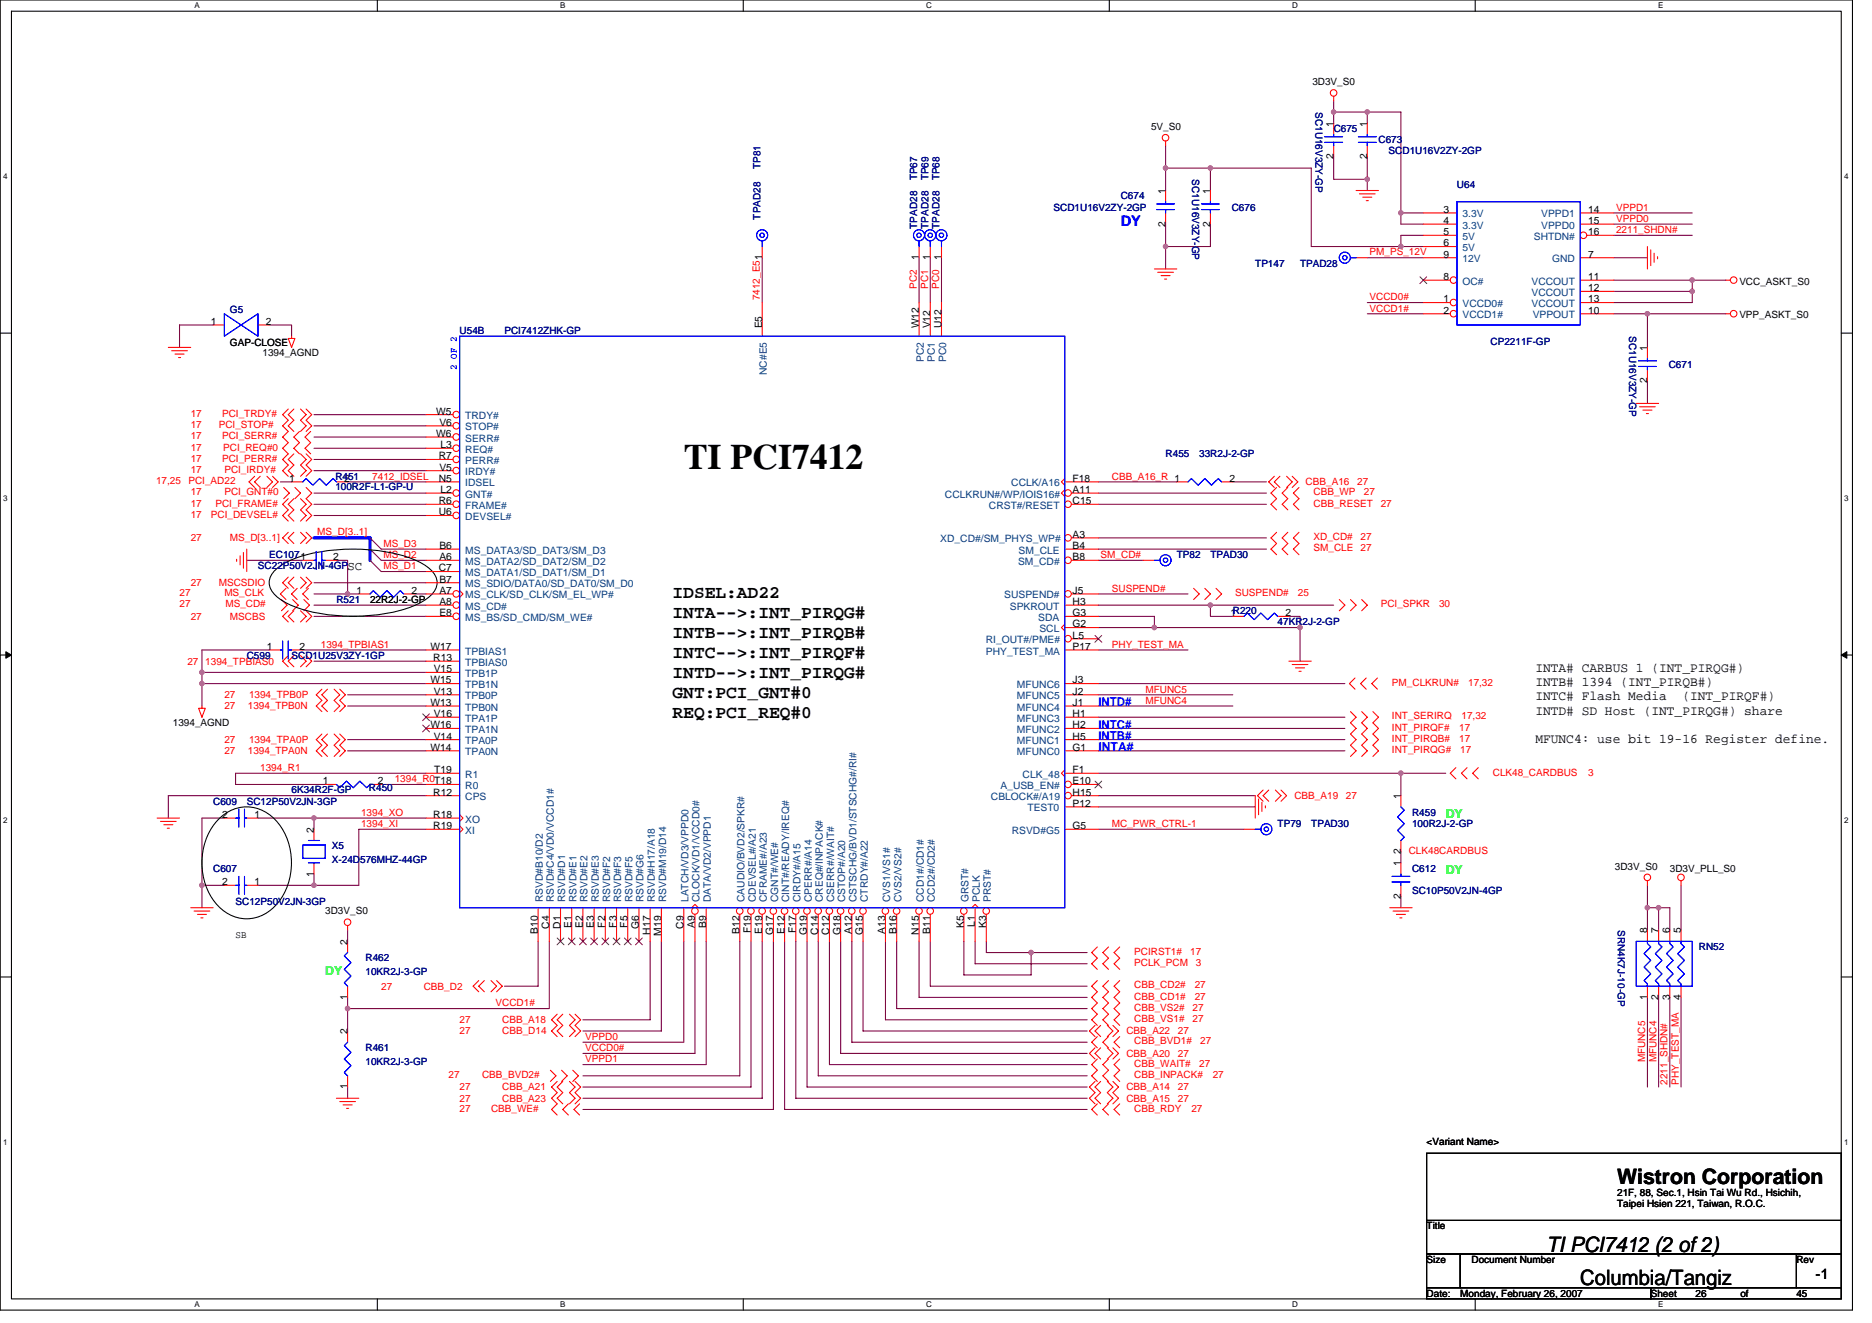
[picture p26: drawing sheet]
<svg xmlns="http://www.w3.org/2000/svg" width="297mm" height="210mm" viewBox="0 0 297 210" stroke-linecap="round" stroke-linejoin="round" font-family="sans-serif">
<defs><g id="words">
<text font-size="5.7" x="108.5" y="74.4">TI PCI7412</text>
<g font-size="3.4">
<text x="256.6" y="187.9">Wistron Corporation</text>
<text x="245.4" y="198.6">TI PCI7412 (2 of 2)</text>
<text x="250.7" y="203.9">Columbia/Tangiz</text>
</g>
<g font-size="2.8">
<text x="106.7" y="94.8">IDSEL:AD22</text>
<text x="106.7" y="98">INTA--&gt;:INT_PIRQG#</text>
<text x="106.7" y="101.2">INTB--&gt;:INT_PIRQB#</text>
<text x="106.7" y="104.4">INTC--&gt;:INT_PIRQF#</text>
<text x="106.7" y="107.6">INTD--&gt;:INT_PIRQG#</text>
<text x="106.7" y="110.8">GNT:PCI_GNT#0</text>
<text x="106.7" y="114">REQ:PCI_REQ#0</text>
</g>
<text font-size="2.3" fill="#00f" x="177.8" y="35.9">DY</text>
<text font-size="2.3" x="288.1" y="203">-1</text>
<g font-size="2.1">
<text x="243.6" y="106.6">INTA# CARBUS 1 (INT_PIRQG#)</text>
<text x="243.6" y="108.9">INTB# 1394 (INT_PIRQB#)</text>
<text x="243.6" y="111.1">INTC# Flash Media</text>
<text x="243.6" y="113.4">INTD# SD Host (INT_PIRQG#) share</text>
<text x="266.9" y="111.1">(INT_PIRQF#)</text>
<text x="243.6" y="117.9">MFUNC4: use bit 19-16 Register define.</text>
</g>
<text font-size="1.9" x="55.2" y="90.5">SC</text>
<g font-size="1.9" fill="#00f">
<text x="174.3" y="112.1">INTD#</text>
<text x="174.3" y="119.2">INTA#</text>
<text x="174.3" y="117.4">INTB#</text>
<text x="174.3" y="115.6">INTC#</text>
</g>
<g font-size="1.9" fill="#0f0">
<text x="229.4" y="129.8">DY</text>
<text x="229.4" y="138.7">DY</text>
</g>
<text font-size="1.9" fill="#00ff40" x="51.6" y="154.7">DY</text>
<g font-size="1.6">
<text x="208.2" y="13.5">3D3V_S0</text>
<text x="182.6" y="20.6">5V_S0</text>
<text x="211.6" y="20.1" transform="rotate(-90 211.6 20.1)">1</text>
<text x="216.9" y="20.1" transform="rotate(-90 216.9 20.1)">1</text>
<text x="211.6" y="25.3" transform="rotate(-90 211.6 25.3)">2</text>
<text x="216.9" y="25.3" transform="rotate(-90 216.9 25.3)">2</text>
<text x="184.9" y="35.9" transform="rotate(-90 184.9 35.9)">2</text>
<text x="184.9" y="30.8" transform="rotate(-90 184.9 30.8)">1</text>
<text x="192" y="35.9" transform="rotate(-90 192 35.9)">2</text>
<text x="192" y="30.8" transform="rotate(-90 192 30.8)">1</text>
<text x="229" y="33.8">3</text>
<text x="229" y="35.5">4</text>
<text x="252" y="33.8">14</text>
<text x="252" y="35.5">15</text>
<text x="145.8" y="41.3" transform="rotate(-90 145.8 41.3)">1</text>
<text x="147.6" y="41.3" transform="rotate(-90 147.6 41.3)">1</text>
<text x="149.4" y="41.3" transform="rotate(-90 149.4 41.3)">1</text>
<text x="229" y="37.3">5</text>
<text x="229" y="39.1">6</text>
<text x="229" y="40.9">9</text>
<text x="252" y="40.9">7</text>
<text x="252" y="37.3">16</text>
<text x="229" y="48">1</text>
<text x="229" y="44.4">8</text>
<text x="252" y="44.4">11</text>
<text x="252" y="46.2">12</text>
<text x="252" y="48">13</text>
<text x="276" y="45.1">VCC_ASKT_S0</text>
<text x="33.5" y="51.5">1</text>
<text x="42.2" y="51.5">2</text>
<text x="120.9" y="52.1" transform="rotate(-90 120.9 52.1)">E5</text>
<text x="145.8" y="52.1" transform="rotate(-90 145.8 52.1)">W12</text>
<text x="147.6" y="52.1" transform="rotate(-90 147.6 52.1)">V12</text>
<text x="149.4" y="52.1" transform="rotate(-90 149.4 52.1)">U12</text>
<text x="229" y="49.8">2</text>
<text x="252" y="49.8">10</text>
<text x="276" y="50.5">VPP_ASKT_S0</text>
<text x="36.5" y="54.9">GAP-CLOSE</text>
<text x="41.7" y="56.5">1394_AGND</text>
<text x="261.4" y="55.6" transform="rotate(-90 261.4 55.6)">1</text>
<text x="69.2" y="65.8">W5</text>
<text x="261.4" y="60.8" transform="rotate(-90 261.4 60.8)">2</text>
<text x="69.2" y="69.3">W6</text>
<text x="69.7" y="67.5">V6</text>
<text x="69.9" y="71.1">L3</text>
<text x="45.9" y="76.4">1</text>
<text x="54.6" y="76.4">2</text>
<text x="69.6" y="76.4">N5</text>
<text x="69.6" y="72.9">R7</text>
<text x="69.7" y="74.7">V5</text>
<text x="170.2" y="76.4">F18</text>
<text x="195.1" y="76.4">2</text>
<text x="69.6" y="81.8">U6</text>
<text x="69.6" y="80">R6</text>
<text x="69.9" y="78.2">L2</text>
<text x="170.2" y="80">C15</text>
<text x="170.2" y="78.2">A11</text>
<text x="52.8" y="88.9">2</text>
<text x="69.7" y="88.9">A6</text>
<text x="69.7" y="87.1">B6</text>
<text x="170.2" y="88.9">B8</text>
<text x="170.2" y="87.1">B4</text>
<text x="170.2" y="85.3">A3</text>
<text x="56.6" y="94.2">1</text>
<text x="58.7" y="95.7">22R2J-2-GP</text>
<text x="65.3" y="94.2">2</text>
<text x="69.6" y="90.7">C7</text>
<text x="69.7" y="96">A8</text>
<text x="69.7" y="94.2">A7</text>
<text x="69.7" y="92.4">B7</text>
<text x="170.2" y="96">H3</text>
<text x="170.2" y="94.2">J5</text>
<text x="69.7" y="97.8">E8</text>
<text x="170.2" y="97.8">G3</text>
<text x="170.2" y="101.3">L5</text>
<text x="170.2" y="99.5">G2</text>
<text x="195.3" y="97.8">1R220</text>
<text x="204" y="97.8">2</text>
<text x="42.4" y="103.1">1</text>
<text x="47.5" y="103.1">2</text>
<text x="68.3" y="103.1">W17</text>
<text x="68.7" y="104.9">R13</text>
<text x="68.8" y="106.7">V15</text>
<text x="170.2" y="103.1">P17</text>
<text x="68.3" y="112">W13</text>
<text x="68.3" y="108.4">W15</text>
<text x="68.8" y="113.8">V16</text>
<text x="68.8" y="110.2">V13</text>
<text x="170.2" y="113.8">H1</text>
<text x="170.2" y="112">J1</text>
<text x="170.2" y="110.2">J2</text>
<text x="170.2" y="108.4">J3</text>
<text x="27.4" y="115.2">1394_AGND</text>
<text x="68.3" y="119.1">W14</text>
<text x="68.3" y="115.5">W16</text>
<text x="68.8" y="117.3">V14</text>
<text x="170.2" y="119.1">G1</text>
<text x="170.2" y="117.3">H5</text>
<text x="170.2" y="115.5">H2</text>
<text x="51.2" y="124.4">1</text>
<text x="60" y="124.4">2</text>
<text x="68.9" y="122.7">T19</text>
<text x="170.2" y="122.7">F1</text>
<text x="170.2" y="124.4">E10</text>
<text x="35.2" y="129.8">2</text>
<text x="40.4" y="129.8">1</text>
<text x="68.7" y="126.2">R12</text>
<text x="68.7" y="131.6">R19</text>
<text x="68.7" y="129.8">R18</text>
<text x="170.2" y="131.6">G5</text>
<text x="170.2" y="128">P12</text>
<text x="170.2" y="126.2">H15</text>
<text x="222.3" y="126.8" transform="rotate(-90 222.3 126.8)">1</text>
<text x="49.8" y="132.1" transform="rotate(-90 49.8 132.1)">2</text>
<text x="222.3" y="137.4" transform="rotate(-90 222.3 137.4)">1</text>
<text x="222.3" y="135.5" transform="rotate(-90 222.3 135.5)">2</text>
<text x="256.2" y="138">3D3V_S0</text>
<text x="35.2" y="140.4">2</text>
<text x="40.4" y="140.4">1</text>
<text x="49.8" y="139.1" transform="rotate(-90 49.8 139.1)">1</text>
<text x="222.3" y="142.6" transform="rotate(-90 222.3 142.6)">2</text>
<text x="265" y="138.3">3D3V_PLL_S0</text>
<text x="37.4" y="148.8">SB</text>
<text x="51.6" y="145.1">3D3V_S0</text>
<text x="55.1" y="149.9" transform="rotate(-90 55.1 149.9)">2</text>
<text x="85.4" y="148.2" transform="rotate(-90 85.4 148.2)">B10</text>
<text x="87.1" y="147.4" transform="rotate(-90 87.1 147.4)">C4</text>
<text x="88.9" y="147.4" transform="rotate(-90 88.9 147.4)">D1</text>
<text x="90.7" y="147.3" transform="rotate(-90 90.7 147.3)">E1</text>
<text x="92.5" y="147.3" transform="rotate(-90 92.5 147.3)">E2</text>
<text x="94.3" y="147.3" transform="rotate(-90 94.3 147.3)">E3</text>
<text x="96" y="147.2" transform="rotate(-90 96 147.2)">F2</text>
<text x="97.8" y="147.2" transform="rotate(-90 97.8 147.2)">F3</text>
<text x="99.6" y="147.2" transform="rotate(-90 99.6 147.2)">F5</text>
<text x="101.4" y="147.4" transform="rotate(-90 101.4 147.4)">G6</text>
<text x="103.1" y="148.3" transform="rotate(-90 103.1 148.3)">H17</text>
<text x="104.9" y="148.4" transform="rotate(-90 104.9 148.4)">M19</text>
<text x="108.5" y="147.4" transform="rotate(-90 108.5 147.4)">C9</text>
<text x="110.3" y="147.3" transform="rotate(-90 110.3 147.3)">A9</text>
<text x="112" y="147.3" transform="rotate(-90 112 147.3)">B9</text>
<text x="117.4" y="148.2" transform="rotate(-90 117.4 148.2)">B12</text>
<text x="119.1" y="148.1" transform="rotate(-90 119.1 148.1)">F19</text>
<text x="120.9" y="148.2" transform="rotate(-90 120.9 148.2)">E19</text>
<text x="122.7" y="148.4" transform="rotate(-90 122.7 148.4)">G17</text>
<text x="124.5" y="148.2" transform="rotate(-90 124.5 148.2)">E12</text>
<text x="126.3" y="148.1" transform="rotate(-90 126.3 148.1)">F17</text>
<text x="128" y="148.4" transform="rotate(-90 128 148.4)">G19</text>
<text x="129.8" y="148.3" transform="rotate(-90 129.8 148.3)">C14</text>
<text x="131.6" y="148.3" transform="rotate(-90 131.6 148.3)">C12</text>
<text x="133.4" y="148.4" transform="rotate(-90 133.4 148.4)">G18</text>
<text x="135.1" y="148.2" transform="rotate(-90 135.1 148.2)">A12</text>
<text x="136.9" y="148.4" transform="rotate(-90 136.9 148.4)">G15</text>
<text x="140.5" y="148.2" transform="rotate(-90 140.5 148.2)">A13</text>
<text x="142.3" y="148.2" transform="rotate(-90 142.3 148.2)">B16</text>
<text x="145.8" y="148.3" transform="rotate(-90 145.8 148.3)">N15</text>
<text x="147.6" y="148.2" transform="rotate(-90 147.6 148.2)">B11</text>
<text x="152.9" y="147.3" transform="rotate(-90 152.9 147.3)">K5</text>
<text x="154.7" y="147.1" transform="rotate(-90 154.7 147.1)">L1</text>
<text x="156.5" y="147.3" transform="rotate(-90 156.5 147.3)">K3</text>
<text x="261.4" y="148.1" transform="rotate(-90 261.4 148.1)">8</text>
<text x="263.2" y="148.1" transform="rotate(-90 263.2 148.1)">7</text>
<text x="264.9" y="148.1" transform="rotate(-90 264.9 148.1)">6</text>
<text x="266.7" y="148.1" transform="rotate(-90 266.7 148.1)">5</text>
<text x="55.1" y="158.6" transform="rotate(-90 55.1 158.6)">1</text>
<text x="261.4" y="158.6" transform="rotate(-90 261.4 158.6)">1</text>
<text x="263.2" y="158.6" transform="rotate(-90 263.2 158.6)">2</text>
<text x="264.9" y="158.6" transform="rotate(-90 264.9 158.6)">3</text>
<text x="266.7" y="158.6" transform="rotate(-90 266.7 158.6)">4</text>
<text x="55.1" y="164.1" transform="rotate(-90 55.1 164.1)">2</text>
<text x="55.1" y="172.8" transform="rotate(-90 55.1 172.8)">1</text>
<text x="226.4" y="181.7">&lt;Variant Name&gt;</text>
<text x="256.6" y="189.7">21F, 88, Sec.1, Hsin Tai Wu Rd., Hsichih,</text>
<text x="256.6" y="191.5">Taipei Hsien 221, Taiwan, R.O.C.</text>
<text x="226.4" y="195.1">Title</text>
<text x="226.4" y="200.4">Size</text>
<text x="233.5" y="200.4">Document Number</text>
<text x="285" y="200.4">Rev</text>
<text x="226.4" y="205.7">Date:</text>
<text x="231.7" y="205.7">Monday, February 26, 2007</text>
<text x="261.9" y="205.7">Sheet</text>
<text x="269" y="205.7">26</text>
<text x="276.2" y="205.7">of</text>
<text x="285" y="205.7">45</text>
</g>
<g font-size="1.6" fill="#000080">
<text x="208.7" y="17.8" transform="rotate(90 208.7 17.8)">SC1U16V3ZY-GP</text>
<text x="211.6" y="21">C675</text>
<text x="218.7" y="22.8">C673</text>
<text x="120.6" y="26.8" transform="rotate(-90 120.6 26.8)">TP81</text>
<text x="145.5" y="28.6" transform="rotate(-90 145.5 28.6)">TP67</text>
<text x="147.3" y="28.6" transform="rotate(-90 147.3 28.6)">TP69</text>
<text x="149.1" y="28.6" transform="rotate(-90 149.1 28.6)">TP68</text>
<text x="189.2" y="28.4" transform="rotate(90 189.2 28.4)">SC1U16V3ZY-GP</text>
<text x="220.3" y="24.4">SCD1U16V2ZY-2GP</text>
<text x="231.2" y="29.9">U64</text>
<text x="120.6" y="34.8" transform="rotate(-90 120.6 34.8)">TPAD28</text>
<text x="167.2" y="33.4">SCD1U16V2ZY-2GP</text>
<text x="177.8" y="31.6">C674</text>
<text x="195.4" y="33.4">C676</text>
<text x="145.5" y="36.3" transform="rotate(-90 145.5 36.3)">TPAD28</text>
<text x="147.3" y="36.3" transform="rotate(-90 147.3 36.3)">TPAD28</text>
<text x="149.1" y="36.3" transform="rotate(-90 149.1 36.3)">TPAD28</text>
<text x="199.2" y="42.3">TP147</text>
<text x="206.3" y="42.3">TPAD28</text>
<text x="36.5" y="49.6">G5</text>
<text x="72.9" y="53">U54B</text>
<text x="80" y="53">PCI7412ZHK-GP</text>
<text x="258.5" y="53.3" transform="rotate(90 258.5 53.3)">SC1U16V3ZY-GP</text>
<text x="236.5" y="54.8">CP2211F-GP</text>
<text x="264.8" y="58.3">C671</text>
<text x="53.2" y="76.1">R451</text>
<text x="53.2" y="77.7">100R2F-L1-GP-U</text>
<text x="185" y="72.5">R455</text>
<text x="190.3" y="72.5">33R2J-2-GP</text>
<text x="42.7" y="88.5">EC1071</text>
<text x="186.7" y="88.5">TP82</text>
<text x="192.1" y="88.5">TPAD30</text>
<text x="40.9" y="90.3">SC22P50V2JN-4GP</text>
<text x="53.4" y="95.7">R521</text>
<text x="202.7" y="99.2">47KR2J-2-GP</text>
<text x="39.2" y="104.5">C599</text>
<text x="46.3" y="104.5">SCD1U25V3ZY-1GP</text>
<text x="46.3" y="125.9">6K34R2F-GP</text>
<text x="58.5" y="125.5">R450</text>
<text x="33.8" y="127.7">C609</text>
<text x="39.2" y="127.7">SC12P50V2JN-3GP</text>
<text x="202.7" y="131.2">TP79</text>
<text x="208.1" y="131.2">TPAD30</text>
<text x="224.1" y="129.4">R459</text>
<text x="224.1" y="131.2">100R2J-2-GP</text>
<text x="52.7" y="134.8">X5</text>
<text x="52.7" y="136.9">X-24D576MHZ-44GP</text>
<text x="33.8" y="138.3">C607</text>
<text x="37.4" y="143.7">SC12P50V2JN-3GP</text>
<text x="224.1" y="138.3">C612</text>
<text x="224.1" y="141.9">SC10P50V2JN-4GP</text>
<text x="256.7" y="147.6" transform="rotate(90 256.7 147.6)">SRN4K7J-10-GP</text>
<text x="58" y="152.5">R462</text>
<text x="58" y="154.7">10KR2J-3-GP</text>
<text x="269.6" y="150.8">RN52</text>
<text x="58" y="166.8">R461</text>
<text x="58" y="168.9">10KR2J-3-GP</text>
</g>
<g font-size="1.6" fill="#004080">
<text x="232.1" y="34.5">3.3V</text>
<text x="244.6" y="34.5">VPPD1</text>
<text x="232.1" y="36.3">3.3V</text>
<text x="232.1" y="38.1">5V</text>
<text x="232.1" y="39.8">5V</text>
<text x="232.1" y="41.6">12V</text>
<text x="243.4" y="38.1">SHTDN#</text>
<text x="244.6" y="36.3">VPPD0</text>
<text x="246.3" y="41.6">GND</text>
<text x="232.1" y="45.2">OC#</text>
<text x="243" y="45.2">VCCOUT</text>
<text x="243" y="46.9">VCCOUT</text>
<text x="232.1" y="48.7">VCCD0#</text>
<text x="232.1" y="50.5">VCCD1#</text>
<text x="243" y="48.7">VCCOUT</text>
<text x="243.2" y="50.5">VPPOUT</text>
<text x="121.7" y="59.5" transform="rotate(-90 121.7 59.5)">NC#E5</text>
<text x="146.6" y="57.4" transform="rotate(-90 146.6 57.4)">PC2</text>
<text x="148.4" y="57.4" transform="rotate(-90 148.4 57.4)">PC1</text>
<text x="150.1" y="57.4" transform="rotate(-90 150.1 57.4)">PC0</text>
<text x="73.8" y="71.8">REQ#</text>
<text x="73.8" y="70.1">SERR#</text>
<text x="73.8" y="68.3">STOP#</text>
<text x="73.8" y="66.5">TRDY#</text>
<text x="73.8" y="77.2">IDSEL</text>
<text x="73.8" y="75.4">IRDY#</text>
<text x="73.8" y="73.6">PERR#</text>
<text x="160.5" y="77.2">CCLK/A16</text>
<text x="73.8" y="82.5">DEVSEL#</text>
<text x="73.8" y="80.7">FRAME#</text>
<text x="73.8" y="79">GNT#</text>
<text x="149.9" y="79">CCLKRUN#/WP/IOIS16#</text>
<text x="156.9" y="80.7">CRST#/RESET</text>
<text x="73.8" y="89.6">MS_DATA2/SD_DAT2/SM_D2</text>
<text x="73.8" y="87.8">MS_DATA3/SD_DAT3/SM_D3</text>
<text x="149.2" y="86.1">XD_CD#/SM_PHYS_WP#</text>
<text x="161.5" y="89.6">SM_CD#</text>
<text x="161.6" y="87.8">SM_CLE</text>
<text x="73.8" y="95">MS_CLK/SD_CLK/SM_EL_WP#</text>
<text x="73.8" y="93.2">MS_SDIO/DATA0/SD_DAT0/SM_D0</text>
<text x="73.8" y="91.4">MS_DATA1/SD_DAT1/SM_D1</text>
<text x="159.4" y="95">SUSPEND#</text>
<text x="73.8" y="96.7">MS_CD#</text>
<text x="73.8" y="98.5">MS_BS/SD_CMD/SM_WE#</text>
<text x="160.2" y="96.7">SPKROUT</text>
<text x="164.7" y="98.5">SDA</text>
<text x="164.9" y="100.3">SCL</text>
<text x="73.8" y="107.4">TPB1P</text>
<text x="73.8" y="105.6">TPBIAS0</text>
<text x="73.8" y="103.8">TPBIAS1</text>
<text x="156.4" y="103.8">PHY_TEST_MA</text>
<text x="156.4" y="102.1">RI_OUT#/PME#</text>
<text x="73.8" y="112.7">TPB0N</text>
<text x="73.8" y="111">TPB0P</text>
<text x="73.8" y="109.2">TPB1N</text>
<text x="161.4" y="112.7">MFUNC4</text>
<text x="161.4" y="111">MFUNC5</text>
<text x="161.4" y="109.2">MFUNC6</text>
<text x="73.8" y="119.8">TPA0N</text>
<text x="73.8" y="118.1">TPA0P</text>
<text x="73.8" y="116.3">TPA1N</text>
<text x="73.8" y="114.5">TPA1P</text>
<text x="161.4" y="119.8">MFUNC0</text>
<text x="161.4" y="118.1">MFUNC1</text>
<text x="161.4" y="116.3">MFUNC2</text>
<text x="161.4" y="114.5">MFUNC3</text>
<text x="73.8" y="125.2">R0</text>
<text x="73.8" y="123.4">R1</text>
<text x="158.7" y="125.2">A_USB_EN#</text>
<text x="162.3" y="123.4">CLK_48</text>
<text x="73.8" y="127">CPS</text>
<text x="73.8" y="130.5">XO</text>
<text x="157.2" y="127">CBLOCK#/A19</text>
<text x="163" y="128.7">TEST0</text>
<text x="73.8" y="132.3">XI</text>
<text x="160.5" y="132.3">RSVD#G5</text>
<text x="86.1" y="143.1" transform="rotate(-90 86.1 143.1)">RSVD#B10/D2</text>
<text x="87.9" y="143.1" transform="rotate(-90 87.9 143.1)">RSVD#C4/VD0/VCCD1#</text>
<text x="89.7" y="143.1" transform="rotate(-90 89.7 143.1)">RSVD#D1</text>
<text x="91.5" y="143.1" transform="rotate(-90 91.5 143.1)">RSVD#E1</text>
<text x="93.2" y="143.1" transform="rotate(-90 93.2 143.1)">RSVD#E2</text>
<text x="95" y="143.1" transform="rotate(-90 95 143.1)">RSVD#E3</text>
<text x="96.8" y="143.1" transform="rotate(-90 96.8 143.1)">RSVD#F2</text>
<text x="98.6" y="143.1" transform="rotate(-90 98.6 143.1)">RSVD#F3</text>
<text x="100.3" y="143.1" transform="rotate(-90 100.3 143.1)">RSVD#F5</text>
<text x="102.1" y="143.1" transform="rotate(-90 102.1 143.1)">RSVD#G6</text>
<text x="103.9" y="143.1" transform="rotate(-90 103.9 143.1)">RSVD#H17/A18</text>
<text x="105.7" y="143.1" transform="rotate(-90 105.7 143.1)">RSVD#M19/D14</text>
<text x="109.2" y="143.1" transform="rotate(-90 109.2 143.1)">LATCH/VD3/VPPD0</text>
<text x="111" y="143.1" transform="rotate(-90 111 143.1)">CLOCK/VD1/VCCD0#</text>
<text x="112.8" y="143.1" transform="rotate(-90 112.8 143.1)">DATA/VD2/VPPD1</text>
<text x="118.1" y="143.1" transform="rotate(-90 118.1 143.1)">CAUDIO/BVD2/SPKR#</text>
<text x="119.9" y="143.1" transform="rotate(-90 119.9 143.1)">CDEVSEL#/A21</text>
<text x="121.7" y="143.1" transform="rotate(-90 121.7 143.1)">CFRAME#/A23</text>
<text x="123.5" y="143.1" transform="rotate(-90 123.5 143.1)">CGNT#/WE#</text>
<text x="125.2" y="143.1" transform="rotate(-90 125.2 143.1)">CINT#/READY/IREQ#</text>
<text x="127" y="143.1" transform="rotate(-90 127 143.1)">CIRDY#/A15</text>
<text x="128.8" y="143.1" transform="rotate(-90 128.8 143.1)">CPERR#/A14</text>
<text x="130.6" y="143.1" transform="rotate(-90 130.6 143.1)">CREQ#/INPACK#</text>
<text x="132.4" y="143.1" transform="rotate(-90 132.4 143.1)">CSERR#/WAIT#</text>
<text x="134.1" y="143.1" transform="rotate(-90 134.1 143.1)">CSTOP#/A20</text>
<text x="135.9" y="143.1" transform="rotate(-90 135.9 143.1)">CSTSCHG/BVD1/STSCHG#/RI#</text>
<text x="137.7" y="143.1" transform="rotate(-90 137.7 143.1)">CTRDY#/A22</text>
<text x="141.2" y="143.1" transform="rotate(-90 141.2 143.1)">CVS1/VS1#</text>
<text x="143" y="143.1" transform="rotate(-90 143 143.1)">CVS2/VS2#</text>
<text x="146.6" y="143.1" transform="rotate(-90 146.6 143.1)">CCD1#/CD1#</text>
<text x="148.4" y="143.1" transform="rotate(-90 148.4 143.1)">CCD2#/CD2#</text>
<text x="153.7" y="143.1" transform="rotate(-90 153.7 143.1)">GRST#</text>
<text x="155.5" y="143.1" transform="rotate(-90 155.5 143.1)">PCLK</text>
<text x="157.2" y="143.1" transform="rotate(-90 157.2 143.1)">PRST#</text>
</g>
<g font-size="1.6" fill="#f00">
<text x="256.4" y="33.4">VPPD1</text>
<text x="256.4" y="35.2">VPPD0</text>
<text x="217.3" y="40.5">PM_PS_12V</text>
<text x="256.4" y="37">2211_SHDN#</text>
<text x="120.6" y="47.6" transform="rotate(-90 120.6 47.6)">7412_E51</text>
<text x="145.5" y="45.9" transform="rotate(-90 145.5 45.9)">PC2</text>
<text x="147.3" y="45.9" transform="rotate(-90 147.3 45.9)">PC1</text>
<text x="149" y="45.9" transform="rotate(-90 149 45.9)">PC0</text>
<text x="217.3" y="47.6">VCCD0#</text>
<text x="217.3" y="49.4">VCCD1#</text>
<text x="30.3" y="71.5">17</text>
<text x="30.3" y="67.9">17</text>
<text x="30.3" y="66.1">17</text>
<text x="30.3" y="69.7">17</text>
<text x="34.7" y="67.9">PCI_STOP#</text>
<text x="35.2" y="66.1">PCI_TRDY#</text>
<text x="35.2" y="69.7">PCI_SERR#</text>
<text x="35.4" y="71.5">PCI_REQ#0</text>
<text x="24.8" y="76.8">17,25</text>
<text x="29.9" y="76.8">PCI_AD22</text>
<text x="30.3" y="73.3">17</text>
<text x="30.3" y="75">17</text>
<text x="35.2" y="73.3">PCI_PERR#</text>
<text x="35.6" y="75">PCI_IRDY#</text>
<text x="59.1" y="76.1">7412_IDSEL</text>
<text x="176.4" y="76.1">CBB_A16_R 1</text>
<text x="207.2" y="77">CBB_A16</text>
<text x="215.3" y="77">27</text>
<text x="30.3" y="78.6">17</text>
<text x="30.3" y="80.4">17</text>
<text x="30.3" y="82.1">17</text>
<text x="33.5" y="82.1">PCI_DEVSEL#</text>
<text x="34.2" y="80.4">PCI_FRAME#</text>
<text x="35.6" y="78.6">PCI_GNT#0</text>
<text x="208.4" y="78.6">CBB_WP</text>
<text x="208.4" y="80.4">CBB_RESET</text>
<text x="216.4" y="78.6">27</text>
<text x="219.1" y="80.4">27</text>
<text x="30.3" y="85.9">27</text>
<text x="36.5" y="85.9">MS_D[3..1]</text>
<text x="50.4" y="84.8">MS_D[3..1]</text>
<text x="60.9" y="86.8">MS_D3</text>
<text x="60.9" y="88.5">MS_D2</text>
<text x="174.6" y="88.5">SM_CD#</text>
<text x="208.4" y="85.7">XD_CD#</text>
<text x="208.4" y="87.5">SM_CLE</text>
<text x="215.9" y="85.7">27</text>
<text x="215.9" y="87.5">27</text>
<text x="28.5" y="94.6">27</text>
<text x="30.3" y="93">27</text>
<text x="34.7" y="93">MSCSDIO</text>
<text x="35.6" y="94.6">MS_CLK</text>
<text x="60.9" y="90.3">MS_D1</text>
<text x="176.4" y="93.9">SUSPEND#</text>
<text x="196" y="94.6">SUSPEND#</text>
<text x="205.9" y="94.6">25</text>
<text x="28.5" y="96.4">27</text>
<text x="30.3" y="98.3">27</text>
<text x="35.8" y="96.4">MS_CD#</text>
<text x="36.5" y="98.3">MSCBS</text>
<text x="219.1" y="96.4">PCI_SPKR</text>
<text x="228.3" y="96.4">30</text>
<text x="29.7" y="105.4">27</text>
<text x="32.6" y="105.4">1394_TPBIAS0</text>
<text x="50.9" y="102.8">1394_TPBIAS1</text>
<text x="176.4" y="102.8">PHY_TEST_MA</text>
<text x="35.6" y="110.8">27</text>
<text x="35.6" y="112.5">27</text>
<text x="39.3" y="112.5">1394_TPB0N</text>
<text x="39.5" y="110.8">1394_TPB0P</text>
<text x="181.8" y="111.7">MFUNC4</text>
<text x="181.8" y="109.9">MFUNC5</text>
<text x="220.9" y="108.8">PM_CLKRUN#</text>
<text x="233" y="108.8">17,32</text>
<text x="35.6" y="117.9">27</text>
<text x="35.6" y="119.7">27</text>
<text x="39.3" y="119.7">1394_TPA0N</text>
<text x="39.5" y="117.9">1394_TPA0P</text>
<text x="220.9" y="119.5">INT_PIRQG#</text>
<text x="220.9" y="117.7">INT_PIRQB#</text>
<text x="220.9" y="115.9">INT_PIRQF#</text>
<text x="220.9" y="114.2">INT_SERIRQ</text>
<text x="231.5" y="117.7">17</text>
<text x="231.5" y="115.9">17</text>
<text x="231.7" y="119.5">17</text>
<text x="231.9" y="114.2">17,32</text>
<text x="41.3" y="122.3">1394_R1</text>
<text x="62.6" y="124.1">1394_R0T18</text>
<text x="236.9" y="123">CLK48_CARDBUS</text>
<text x="252" y="123">3</text>
<text x="57.3" y="129.4">1394_XO</text>
<text x="57.3" y="131.2">1394_XI</text>
<text x="176.4" y="131.2">MC_PWR_CTRL-1</text>
<text x="205.4" y="126.8">CBB_A19</text>
<text x="213.6" y="126.8">27</text>
<text x="223.5" y="135.5">CLK48CARDBUS</text>
<text x="180" y="153.3">PCLK_PCM</text>
<text x="180" y="151.5">PCIRST1#</text>
<text x="188.9" y="151.5">17</text>
<text x="189.8" y="153.3">3</text>
<text x="60.5" y="157">27</text>
<text x="67.2" y="157">CBB_D2</text>
<text x="78.6" y="159.7">VCCD1#</text>
<text x="180" y="156.8">CBB_CD2#</text>
<text x="180" y="158.6">CBB_CD1#</text>
<text x="180" y="160.4">CBB_VS2#</text>
<text x="189.2" y="160.4">27</text>
<text x="189.6" y="156.8">27</text>
<text x="189.6" y="158.6">27</text>
<text x="72.9" y="164.1">27</text>
<text x="72.9" y="162.3">27</text>
<text x="79.7" y="164.1">CBB_D14</text>
<text x="79.7" y="162.3">CBB_A18</text>
<text x="92.9" y="166.8">VCCD0#</text>
<text x="92.9" y="165">VPPD0</text>
<text x="178.7" y="164.1">CBB_A22</text>
<text x="178.7" y="167.7">CBB_A20</text>
<text x="180" y="162.2">CBB_VS1#</text>
<text x="180" y="165.7">CBB_BVD1#</text>
<text x="186.9" y="164.1">27</text>
<text x="186.9" y="167.7">27</text>
<text x="189.2" y="162.2">27</text>
<text x="190.5" y="165.7">27</text>
<text x="71.2" y="171">27</text>
<text x="72.9" y="173">27</text>
<text x="76.5" y="171">CBB_BVD2#</text>
<text x="79.7" y="173">CBB_A21</text>
<text x="92.9" y="168.6">VPPD1</text>
<text x="178.7" y="173">CBB_A14</text>
<text x="180" y="169.3">CBB_WAIT#</text>
<text x="180" y="171">CBB_INPACK#</text>
<text x="186.9" y="173">27</text>
<text x="190.3" y="169.3">27</text>
<text x="192.4" y="171">27</text>
<text x="261" y="168.6" transform="rotate(-90 261 168.6)">MFUNC5</text>
<text x="262.8" y="168.6" transform="rotate(-90 262.8 168.6)">MFUNC4</text>
<text x="264.6" y="172.1" transform="rotate(-90 264.6 172.1)">2211_SHDN#</text>
<text x="266.4" y="172.1" transform="rotate(-90 266.4 172.1)">PHY_TEST_MA</text>
<text x="72.9" y="176.4">27</text>
<text x="72.9" y="174.8">27</text>
<text x="77.9" y="176.4">CBB_WE#</text>
<text x="79.7" y="174.8">CBB_A23</text>
<text x="178.7" y="174.8">CBB_A15</text>
<text x="180" y="176.4">CBB_RDY</text>
<text x="186.9" y="174.8">27</text>
<text x="189" y="176.4">27</text>
</g>
<text font-size="1.6" fill="#00f" x="72.5" y="58.7" transform="rotate(-90 72.5 58.7)">2 OF 2</text>
<g font-size="1.3">
<text x="30.8" y="1.3">A</text>
<text x="88.9" y="1.3">B</text>
<text x="147" y="1.3">C</text>
<text x="205" y="1.3">D</text>
<text x="263.1" y="1.3">E</text>
<text x=".5" y="28.4">4</text>
<text x="292.6" y="28.4">4</text>
<text x=".5" y="79.5">3</text>
<text x="292.6" y="79.5">3</text>
<text x=".5" y="130.6">2</text>
<text x="292.6" y="130.6">2</text>
<text x=".5" y="181.7">1</text>
<text x="292.6" y="181.7">1</text>
<text x="30.8" y="207.4">A</text>
<text x="88.9" y="207.4">B</text>
<text x="147" y="207.4">C</text>
<text x="205" y="207.4">D</text>
<text x="263.1" y="207.4">E</text>
</g>
</g></defs>
<path d="M0 0h293.9v207.9h-293.9zM1.8 1.8h290.4v204.3h-290.4z" fill="none" stroke="#000" stroke-width=".17"/>
<g fill="#fff">
<path d="M30.8 .2h.9v1.4h-.9z"/>
<path d="M30.8 206.3h.9v1.4h-.9z"/>
</g>
<path d="M59.9 0v1.8M59.9 206.1v1.8" fill="none" stroke="#000" stroke-width=".17"/>
<g fill="#fff">
<path d="M88.9 .2h.8v1.4h-.8z"/>
<path d="M88.9 206.3h.8v1.4h-.8z"/>
</g>
<path d="M117.9 0v1.8M117.9 206.1v1.8" fill="none" stroke="#000" stroke-width=".17"/>
<g fill="#fff">
<path d="M147 .2h.9v1.4h-.9z"/>
<path d="M147 206.3h.9v1.4h-.9z"/>
</g>
<path d="M176 0v1.8M176 206.1v1.8" fill="none" stroke="#000" stroke-width=".17"/>
<g fill="#fff">
<path d="M205 .2h.9v1.4h-.9z"/>
<path d="M205 206.3h.9v1.4h-.9z"/>
</g>
<path d="M234.1 0v1.8M234.1 206.1v1.8" fill="none" stroke="#000" stroke-width=".17"/>
<g fill="#fff">
<path d="M263.1 .2h.8v1.4h-.8z"/>
<path d="M263.1 206.3h.8v1.4h-.8z"/>
<path d="M.5 27.3h.7v1.4h-.7z"/>
<path d="M292.6 27.3h.7v1.4h-.7z"/>
<path d="M.5 78.4h.7v1.4h-.7z"/>
<path d="M292.6 78.4h.7v1.4h-.7z"/>
</g>
<path d="M0 52.9h1.8M292.2 52.9h1.7" fill="none" stroke="#000" stroke-width=".17"/>
<g fill="#fff">
<path d="M.5 129.5h.7v1.4h-.7z"/>
<path d="M292.6 129.5h.7v1.4h-.7z"/>
</g>
<path d="M0 103.9h1.8M292.2 103.9h1.7" fill="none" stroke="#000" stroke-width=".17"/>
<path d="M.9 103.4l.9 .5-.9 .5zM292.2 103.9l.8-.5v1z" fill="#000" stroke="#000" stroke-width=".16"/>
<g fill="#fff">
<path d="M.5 180.5h.7v1.4h-.7z"/>
<path d="M292.6 180.5h.7v1.4h-.7z"/>
</g>
<path d="M43.6 90.5a12.5 12.5 0 0 1 6.2-2.8 29.5 29.5 0 0 1 16.2 1.2 5.9 5.9 0 0 1 3.3 2.9 2.81 2.81 0 0 1-1.5 3.1 19.6 19.6 0 0 1-10.1 2.8 26.6 26.6 0 0 1-11.6-1.7 5.9 5.9 0 0 1-3.3-2.9 2.54 2.54 0 0 1 .8-2.6zM34.8 129.9a6.1 6.1 0 0 1 9.4 .7 10.4 10.4 0 0 1-.7 13.3 6.1 6.1 0 0 1-9.4-.7 10.4 10.4 0 0 1 .7-13.3zM0 155h1.8M292.2 155h1.7M226.4 199h5.3v5.3h-5.3zM226.4 183h65.8v10.6h-65.8zM226.4 193.6h65.8v5.4h-65.8zM231.7 199h53.3v5.3h-53.3zM285 199h7.2v5.3h-7.2zM226.4 204.3h35.5v1.8h-35.5zM261.9 204.3h30.3v1.8h-30.3z" fill="none" stroke="#000" stroke-width=".17"/>
<g fill="none" stroke="#800040" stroke-width=".17">
<path d="M211.6 17.8h10.7v17.8h3.5M211.6 16v3.6M217 17.8v1.8M185 26.7h23.1v12.4h17.7M185 23.1v7.1M185 35.6v7.1M192.1 35.6v3.5h-7.1M192.1 26.7v3.5M211.6 24.9v3.5h5.4M217 24.9v5.3M222.3 33.8h3.5M225.8 37.3h-3.5v1.8"/>
<path d="M256.1 37.3h12.4M256.1 35.6h12.4M256.1 33.8h12.4M33.8 51.6h-5.3v3.5M42.7 51.6h3.6v1.7M120.9 40.9v7.1M145.8 40.9v7.1M147.6 40.9v7.1M149.4 40.9v7.1M217 49.8h8.8M217 48h8.8M217 40.9h8.8"/>
<path d="M256.1 44.4h12.4v1.8M256.1 49.8h5.3v5.3M256.1 46.2h12.4M256.1 40.9h5.3M261.4 49.8h12.5M268.5 44.4h5.4M268.5 46.2v1.8h-12.4M44.5 76.5h1.8M49.8 65.8h17.8M49.8 67.6h17.8M49.8 69.3h17.8M49.8 71.1h17.8"/>
<path d="M49.8 72.9h17.8M49.8 74.7h17.8M49.8 78.2h17.8M55.2 76.5h12.4M174.3 76.5h12.4M174.3 78.2h26.7M195.6 76.5h5.4M261.4 60.5v3.5M39.2 88.9h8.8M49.8 80h17.8M49.8 81.8h17.8M49.8 92.5h17.8"/>
<path d="M49.8 94.2h7.1M49.8 96h17.8M49.8 97.8h17.8M53.4 88.9h1.8v5.3M58.7 85.3l1.8 1.8h7.1M58.7 87.1l1.8 1.8h7.1M58.7 88.9l1.8 1.8h7.1M65.8 94.2h1.8M174.3 96h17.8v1.8h3.5M174.3 80h26.7M174.3 87.1h26.7M174.3 88.9h7.1"/>
<path d="M174.3 94.2h14.2M174.3 97.8h8.9v1.8M174.3 85.3h26.7M174.3 99.6h32M192.1 96h19.5M204.5 97.8h1.8v1.8M206.3 99.6v5.3M32 106.7h35.6M32 108.5h35.6M42.7 103.1h-10.7v8.9M48 103.1h19.6M49.8 104.9h17.8"/>
<path d="M55.2 112h12.4M55.2 117.3h12.4M55.2 110.2h12.4M55.2 119.1h12.4M174.3 108.5h39.1M174.3 112h21.3M174.3 117.3h39.1M174.3 110.2h21.3M174.3 119.1h39.1M174.3 115.6h39.1M174.3 113.8h39.1M174.3 103.1h14.2"/>
<path d="M35.6 129.8h-3.6v10.7h3.6M40.9 129.8h26.7M49.8 129.8v1.8M49.8 138.7v1.8M60.5 124.5h7.1M67.6 122.7h-30.2v1.8h14.2M67.6 126.2h-40.9v3.6M67.6 131.6h-10.7v8.9h-16M174.3 122.7h48v3.5M174.3 126.2h24.9M174.3 131.6h23.1M174.3 128h24.9"/>
<path d="M222.3 122.7h7.1M222.3 135.1v1.8M32 140.5v3.5M55.2 147.6v1.8M55.2 158.2v5.4M85.4 149.4v7.1h-5.4M87.2 149.4v10.6h-32M103.2 149.4v12.4h-10.7M104.9 149.4v14.2h-12.4M108.5 149.4v16h-16M110.3 149.4v17.7h-17.8M112.1 149.4v19.5h-19.6"/>
<path d="M117.4 149.4v21.3h-24.9M119.2 149.4v23.1h-26.7M120.9 149.4v24.8h-28.4M122.7 149.4v26.6h-30.2M124.5 149.4v26.6h48M126.3 149.4v24.8h46.2M128.1 149.4v23.1h44.4M129.8 149.4v21.3h42.7M131.6 149.4v19.5h40.9M133.4 149.4v17.7h39.1M135.2 149.4v16h37.3M136.9 149.4v14.2h35.6"/>
<path d="M140.5 149.4v12.4h32M142.3 149.4v10.6h30.2M145.8 149.4v8.8h26.7M147.6 149.4v7.1h24.9M152.9 149.4v5.3h10.7v-3.6h-7.1v-1.7M154.7 149.4v3.5h17.8M163.6 151.1h8.9M222.3 142.2v1.8M261.4 140.5v3.5h1.8M261.4 144v3.6M261.4 158.2v14.3M263.2 144v3.6"/>
<path d="M263.2 158.2v14.3M263.2 144h1.8v3.6M265 158.2v14.3M266.7 140.5v7.1M266.7 158.2v14.3M55.2 172.5v1.7"/>
</g>
<g fill="#f0f" stroke="#f0f" stroke-width=".17">
<circle cx="32" cy="106.7" r=".35"/>
<circle cx="32" cy="108.4" r=".35"/>
<circle cx="49.8" cy="129.8" r=".35"/>
<circle cx="49.8" cy="140.4" r=".35"/>
<circle cx="32" cy="140.4" r=".35"/>
<circle cx="163.6" cy="151.1" r=".35"/>
<circle cx="192.1" cy="96" r=".35"/>
<circle cx="206.3" cy="99.6" r=".35"/>
<circle cx="183.2" cy="99.6" r=".35"/>
<circle cx="222.3" cy="122.7" r=".35"/>
<circle cx="55.1" cy="160" r=".35"/>
<circle cx="222.3" cy="39.1" r=".35"/>
<circle cx="222.3" cy="33.8" r=".35"/>
<circle cx="216.9" cy="17.8" r=".35"/>
<circle cx="192.1" cy="26.7" r=".35"/>
<circle cx="184.9" cy="26.7" r=".35"/>
<circle cx="211.6" cy="17.8" r=".35"/>
<circle cx="184.9" cy="39.1" r=".35"/>
<circle cx="216.9" cy="28.4" r=".35"/>
<circle cx="268.5" cy="44.4" r=".35"/>
<circle cx="268.5" cy="46.2" r=".35"/>
<circle cx="261.4" cy="49.8" r=".35"/>
<circle cx="261.4" cy="144" r=".35"/>
<circle cx="263.2" cy="144" r=".35"/>
<circle cx="55.1" cy="94.2" r=".35"/>
</g>
<path d="M49.8 85.3h8.9v3.6" fill="none" stroke="#00f" stroke-width=".53"/>
<g fill="none" stroke="#f00" stroke-width=".17">
<path d="M211.6 15.3v.7M185 22.4v.7M192.1 30.2v1.8M192.1 33.8v1.8M215.2 30.2h3.5M215.7 30.8h2.5M216.2 31.3h1.5M216.8 31.8h.3M261.4 39.1v3.6M261.9 39.6v2.5M26.7 55.1h3.6M27.2 55.6h2.5"/>
<path d="M27.8 56.2h1.4M28.3 56.7h.4M45.7 53.7h1.1l-.5 1.4zM46.3 53.3v.4M120.9 48v5.3M183.2 42.7h3.5M183.7 43.2h2.5M184.2 43.7h1.5M184.8 44.3h.3M261.4 55.1v1.8M261.4 58.7v1.8M262.5 40.2v1.4"/>
<path d="M263 40.7v.4M273.9 44.4h.7M273.9 49.8h.7M40.4 75.6l-.9 .9 .9 .8M41.3 75.6l-.9 .9 .9 .8M42.4 75.6l.8 .9-.8 .8M43.2 75.6l.9 .9-.9 .8M45 77.3l.9 .9-.9 .9M45.7 64.9l-.9 .9 .9 .9-.9 .9 .9 .9-.9 .8 .9 .9-.9 .9 .9 .9-.9 .9 .9 .9-.9 .9 .9 .9M45.7 79.1l-.9 .9 .9 .9-.9 .9 .9 .9M46.6 64.9l-.9 .9 .9 .9-.9 .9 .9 .9M46.6 72l-.9 .9 .9 .9-.9 .9 .9 .9"/>
<path d="M46.6 79.1l-.9 .9 .9 .9-.9 .9 .9 .9M46.8 77.3l.9 .9-.9 .9M47.5 68.5l-.9 .8 .9 .9-.9 .9 .9 .9M47.7 64.9l.9 .9-.9 .9 .9 .9-.9 .9M47.7 72l.9 .9-.9 .9 .9 .9-.9 .9M47.7 79.1l.9 .9-.9 .9 .9 .9-.9 .9M48.6 64.9l.9 .9-.9 .9 .9 .9-.9 .9M48.6 72l.9 .9-.9 .9 .9 .9-.9 .9M48.6 77.3l.9 .9-.9 .9 .9 .9-.9 .9 .9 .9-.9 .9M49.3 68.5l-.9 .8 .9 .9-.9 .9 .9 .9M186.7 76.5h1.8M193.8 76.5h1.8"/>
<path d="M202.2 75.6l-.9 .9 .9 .8M202.6 77.3l-.9 .9 .9 .9-.9 .9 .9 .9M203.1 75.6l-.9 .9 .9 .8M204.1 75.6l.9 .9-.9 .8M204.3 77.3l-.8 .9 .8 .9-.8 .9 .8 .9M205 75.6l.9 .9-.9 .8M206.1 77.3l-.9 .9 .9 .9-.9 .9 .9 .9M259.6 64h3.6M260.2 64.5h2.5M260.7 65.1h1.4M261.2 65.6h.4M37.5 88.7v.4"/>
<path d="M38.1 88.2v1.4M38.6 87.7v2.4M39.2 87.1v3.6M44.7 95.1l.8 .9-.8 .9M45.4 93.3l-.9 .9 .9 .9M45.7 91.6l-.9 .9 .9 .8M45.7 96.9l-.9 .9 .9 .9M45.7 84.5l-.9 .8 .9 .9M46.4 95.1l.9 .9-.9 .9M46.6 91.6l-.9 .9 .9 .8M46.6 96.9l-.9 .9 .9 .9M46.6 84.5l-.9 .8 .9 .9"/>
<path d="M47.2 93.3l-.9 .9 .9 .9M47.7 91.6l.9 .9-.9 .8M47.7 96.9l.9 .9-.9 .9M47.7 84.5l.9 .8-.9 .9M48.2 95.1l.9 .9-.9 .9M48.6 91.6l.9 .9-.9 .8M48.6 96.9l.9 .9-.9 .9M48.6 84.5l.9 .8-.9 .9M48.9 93.3l-.9 .9 .9 .9M56.9 94.2h1.8M64 94.2h1.8M189.4 93.3l.9 .9-.9 .9"/>
<path d="M191.2 93.3l.9 .9-.9 .9M193 93.3l.8 .9-.8 .9M202.6 84.5l-.9 .8 .9 .9-.9 .9 .9 .9M204.3 84.5l-.8 .8 .8 .9-.8 .9 .8 .9M206.1 84.5l-.9 .8 .9 .9-.9 .9 .9 .9M212.5 95.1l.9 .9-.9 .9M214.3 95.1l.9 .9-.9 .9M216.1 95.1l.9 .9-.9 .9M31.5 112.4h1.1l-.6 1.4zM32 112v.4M45.7 104l-.9 .9 .9 .9M46.6 104l-.9 .9 .9 .9"/>
<path d="M47.7 104l.9 .9-.9 .9M48.6 104l.9 .9-.9 .9M51.1 116.5l-.9 .8 .9 .9-.9 .9 .9 .9M51.1 109.3l-.9 .9 .9 .9-.9 .9 .9 .9M52 116.5l-.9 .8 .9 .9-.9 .9 .9 .9M52 109.3l-.9 .9 .9 .9-.9 .9 .9 .9M53 116.5l.9 .8-.9 .9 .9 .9-.9 .9M53 109.3l.9 .9-.9 .9 .9 .9-.9 .9M53.9 116.5l.9 .8-.9 .9 .9 .9-.9 .9M53.9 109.3l.9 .9-.9 .9 .9 .9-.9 .9M204.5 104.9h3.6M205 105.4h2.5"/>
<path d="M205.6 106h1.4M206.1 106.5h.4M214.3 112.9l.9 .9-.9 .9 .9 .9-.9 .9 .9 .8-.9 .9 .9 .9-.9 .9M215 107.6l-.9 .9 .9 .8M216.1 112.9l.9 .9-.9 .9 .9 .9-.9 .9 .9 .8-.9 .9 .9 .9-.9 .9M216.8 107.6l-.9 .9 .9 .8M217.8 112.9l.9 .9-.9 .9 .9 .9-.9 .9 .9 .8-.9 .9 .9 .9-.9 .9M218.6 107.6l-.9 .9 .9 .8M24.9 129.8h3.6M25.5 130.3h2.5M26 130.9h1.4M26.5 131.4h.4"/>
<path d="M199.2 126.2v3.6M199.7 126.8v2.5M200.2 127.3v1.4M200.4 125.3l-.9 .9 .9 .9M200.8 127.8v.4M201.3 125.3l-.9 .9 .9 .9M202.4 125.3l.9 .9-.9 .9M203.3 125.3l.8 .9-.8 .9M231 121.8l-.9 .9 .9 .9M232.8 121.8l-.9 .9 .9 .9M234.6 121.8l-.9 .9 .9 .9M261.4 139.7v.8"/>
<path d="M266.7 139.7v.8M30.3 144h3.5M30.8 144.5h2.5M31.3 145.1h1.5M31.9 145.6h.3M55.2 146.9v.7M76 155.6l-.9 .9 .9 .9M76.9 155.6l-.9 .9 .9 .9M77.9 155.6l.9 .9-.9 .9M78.8 155.6l.9 .9-.9 .9M108.5 144v5.4M109.7 144l.6-.5 .5 .5"/>
<path d="M174.1 150.2l-.9 .9 .9 .9-.9 .9 .9 .9M174.1 155.6l-.9 .9 .9 .9-.9 .8 .9 .9-.9 .9 .9 .9-.9 .9 .9 .9M175.9 150.2l-.9 .9 .9 .9-.9 .9 .9 .9M175.9 155.6l-.9 .9 .9 .9-.9 .8 .9 .9-.9 .9 .9 .9-.9 .9 .9 .9M177.7 150.2l-.9 .9 .9 .9-.9 .9 .9 .9M177.7 155.6l-.9 .9 .9 .9-.9 .8 .9 .9-.9 .9 .9 .9-.9 .9 .9 .9M220.5 144h3.6M221 144.5h2.5M221.6 145.1h1.4M222.1 145.6h.4M53.4 174.2h3.5M53.9 174.8h2.5"/>
<path d="M54.4 175.3h1.5M55 175.9h.3M87.3 169.8l.9 .9-.9 .9M88.4 171.6l-.9 .9 .9 .9-.9 .8 .9 .9-.9 .9 .9 .9M88.4 160.9l-.9 .9 .9 .9-.9 .9 .9 .9M89.1 169.8l.9 .9-.9 .9M89.3 171.6l-.9 .9 .9 .9-.9 .8 .9 .9M89.3 160.9l-.9 .9 .9 .9-.9 .9 .9 .9M90.2 175.1l-.9 .9 .9 .9M90.4 171.6l.8 .9-.8 .9 .8 .8-.8 .9M90.4 160.9l.8 .9-.8 .9 .8 .9-.8 .9M90.9 169.8l.9 .9-.9 .9"/>
<path d="M91.2 171.6l.9 .9-.9 .9 .9 .8-.9 .9M91.2 160.9l.9 .9-.9 .9 .9 .9-.9 .9M92 175.1l-.9 .9 .9 .9M173.8 162.7l-.9 .9 .9 .9M173.8 166.2l-.9 .9 .9 .9M173.8 171.6l-.9 .9 .9 .9-.9 .8 .9 .9M174.1 164.5l-.9 .9 .9 .8M174.1 168l-.9 .9 .9 .9-.9 .9 .9 .9M174.1 175.1l-.9 .9 .9 .9M174.6 162.7l-.8 .9 .8 .9M174.6 166.2l-.8 .9 .8 .9M174.6 171.6l-.8 .9 .8 .9-.8 .8 .8 .9"/>
<path d="M175.7 162.7l.9 .9-.9 .9M175.7 166.2l.9 .9-.9 .9M175.7 171.6l.9 .9-.9 .9 .9 .8-.9 .9M175.9 164.5l-.9 .9 .9 .8M175.9 168l-.9 .9 .9 .9-.9 .9 .9 .9M175.9 175.1l-.9 .9 .9 .9M176.6 162.7l.9 .9-.9 .9M176.6 166.2l.9 .9-.9 .9M176.6 171.6l.9 .9-.9 .9 .9 .8-.9 .9M177.7 164.5l-.9 .9 .9 .8M177.7 168l-.9 .9 .9 .9-.9 .9 .9 .9M177.7 175.1l-.9 .9 .9 .9"/>
<circle cx="211.6" cy="14.7" r=".52"/>
<circle cx="184.9" cy="21.9" r=".52"/>
<circle cx="275.1" cy="44.4" r=".52"/>
<circle cx="275.1" cy="49.8" r=".52"/>
<circle cx="261.4" cy="139.2" r=".52"/>
<circle cx="266.7" cy="139.2" r=".52"/>
<circle cx="55.1" cy="146.3" r=".52"/>
</g>
<path d="M190.6 32.4h2.9M190.6 33.3h2.9M192.1 32v.4M192.1 33.3v.5M260 57.3h2.8M260 58.1h2.8M261.4 56.9v.4M261.4 58.1v.6M188.5 76.5l.5-.6 1.1 1.1 1.1-1.1 1 1.1 1.1-1.1 .5 .6M58.7 94.2l.5-.5 1.1 1.1 1.1-1.1 1 1.1 1.1-1.1 .5 .5" fill="none" stroke="#00f" stroke-width=".17"/>
<circle cx="110.3" cy="144.5" r=".52" fill="#fff" stroke="#f00" stroke-width=".17"/>
<path d="M110.3 145.1v4.3M112.1 144v5.4" fill="none" stroke="#f00" stroke-width=".17"/>
<circle cx="152.9" cy="144.5" r=".52" fill="#fff" stroke="#f00" stroke-width=".17"/>
<path d="M152.9 145.1v4.3M154.2 144l.5-.5 .6 .5M154.7 144v5.4" fill="none" stroke="#f00" stroke-width=".17"/>
<circle cx="156.5" cy="144.5" r=".52" fill="#fff" stroke="#f00" stroke-width=".17"/>
<path d="M156.5 145.1v4.3" fill="none" stroke="#f00" stroke-width=".17"/>
<circle cx="72.4" cy="81.8" r=".52" fill="#fff" stroke="#f00" stroke-width=".17"/>
<path d="M67.6 81.8h4.3" fill="none" stroke="#f00" stroke-width=".17"/>
<circle cx="72.4" cy="80" r=".52" fill="#fff" stroke="#f00" stroke-width=".17"/>
<path d="M67.6 80h4.3" fill="none" stroke="#f00" stroke-width=".17"/>
<circle cx="72.4" cy="78.2" r=".52" fill="#fff" stroke="#f00" stroke-width=".17"/>
<path d="M67.6 78.2h4.3M67.6 76.5h5.3" fill="none" stroke="#f00" stroke-width=".17"/>
<circle cx="72.4" cy="74.7" r=".52" fill="#fff" stroke="#f00" stroke-width=".17"/>
<path d="M67.6 74.7h4.3" fill="none" stroke="#f00" stroke-width=".17"/>
<circle cx="72.4" cy="72.9" r=".52" fill="#fff" stroke="#f00" stroke-width=".17"/>
<path d="M67.6 72.9h4.3" fill="none" stroke="#f00" stroke-width=".17"/>
<circle cx="72.4" cy="71.1" r=".52" fill="#fff" stroke="#f00" stroke-width=".17"/>
<path d="M67.6 71.1h4.3" fill="none" stroke="#f00" stroke-width=".17"/>
<circle cx="72.4" cy="69.3" r=".52" fill="#fff" stroke="#f00" stroke-width=".17"/>
<path d="M67.6 69.3h4.3" fill="none" stroke="#f00" stroke-width=".17"/>
<circle cx="72.4" cy="67.6" r=".52" fill="#fff" stroke="#f00" stroke-width=".17"/>
<path d="M67.6 67.6h4.3" fill="none" stroke="#f00" stroke-width=".17"/>
<circle cx="72.4" cy="65.8" r=".52" fill="#fff" stroke="#f00" stroke-width=".17"/>
<g fill="none" stroke="#f00" stroke-width=".17">
<path d="M67.6 65.8h4.3M85.4 144v5.4M87.2 144v5.4M88.9 144v5.4M90.7 144v5.4M92.5 144v5.4M94.3 144v5.4M96.1 144v5.4M97.8 144v5.4M99.6 144v5.4M101.4 144v5.4M103.2 144v5.4"/>
<path d="M104.9 144v5.4"/>
</g>
<g fill="none" stroke="#804000" stroke-width=".16">
<path d="M88.4 148.8l1.1 1.1M89.5 148.8l-1.1 1.1M90.2 148.8l1.1 1.1M91.2 148.8l-1 1.1M92 148.8l1 1.1M93 148.8l-1.1 1.1M93.7 148.8l1.1 1.1M94.8 148.8l-1.1 1.1M95.5 148.8l1.1 1.1M96.6 148.8l-1.1 1.1M97.3 148.8l1.1 1.1M98.4 148.8l-1.1 1.1"/>
<path d="M99.1 148.8l1.1 1.1M100.1 148.8l-1 1.1M100.9 148.8l1 1.1M101.9 148.8l-1.1 1.1"/>
</g>
<circle cx="169.5" cy="124.4" r=".52" fill="#fff" stroke="#f00" stroke-width=".17"/>
<path d="M168.9 119.1h5.4M168.9 117.3h5.4M168.9 115.6h5.4M168.9 113.8h5.4M168.9 112h5.4M168.9 110.2h5.4M168.9 108.5h5.4M168.9 103.1h5.4M168.9 122.2l-.5 .5 .5 .5M168.9 122.7h5.4M170 124.5h4.3" fill="none" stroke="#f00" stroke-width=".17"/>
<path d="M173.8 123.9l1 1.1M174.8 123.9l-1.1 1.1" fill="none" stroke="#804000" stroke-width=".16"/>
<circle cx="169.5" cy="101.3" r=".52" fill="#fff" stroke="#f00" stroke-width=".17"/>
<path d="M168.9 99l-.5 .6 .5 .5M168.9 99.6h5.4M168.9 97.8h5.4M168.9 96h5.4M170 101.3h4.3" fill="none" stroke="#f00" stroke-width=".17"/>
<path d="M173.8 100.8l1 1.1M174.8 100.8l-1.1 1.1" fill="none" stroke="#804000" stroke-width=".16"/>
<circle cx="169.5" cy="94.2" r=".52" fill="#fff" stroke="#f00" stroke-width=".17"/>
<path d="M145.8 48v5.3M147.6 48v5.3M149.4 48v5.3M170 94.2h4.3" fill="none" stroke="#f00" stroke-width=".17"/>
<circle cx="169.5" cy="80" r=".52" fill="#fff" stroke="#f00" stroke-width=".17"/>
<path d="M168.9 77.7l-.5 .5 .5 .6M170 80h4.3" fill="none" stroke="#f00" stroke-width=".17"/>
<circle cx="169.5" cy="78.2" r=".52" fill="#fff" stroke="#f00" stroke-width=".17"/>
<path d="M168.9 75.9l-.5 .6 .5 .5M168.9 76.5h5.4M170 78.2h4.3" fill="none" stroke="#f00" stroke-width=".17"/>
<circle cx="117.4" cy="144.5" r=".52" fill="#fff" stroke="#f00" stroke-width=".17"/>
<path d="M117.4 145.1v4.3" fill="none" stroke="#f00" stroke-width=".17"/>
<circle cx="145.8" cy="144.5" r=".52" fill="#fff" stroke="#f00" stroke-width=".17"/>
<path d="M145.8 145.1v4.3" fill="none" stroke="#f00" stroke-width=".17"/>
<circle cx="147.6" cy="144.5" r=".52" fill="#fff" stroke="#f00" stroke-width=".17"/>
<path d="M147.6 145.1v4.3" fill="none" stroke="#f00" stroke-width=".17"/>
<circle cx="119.2" cy="144.5" r=".52" fill="#fff" stroke="#f00" stroke-width=".17"/>
<path d="M119.2 145.1v4.3" fill="none" stroke="#f00" stroke-width=".17"/>
<circle cx="120.9" cy="144.5" r=".52" fill="#fff" stroke="#f00" stroke-width=".17"/>
<path d="M120.9 145.1v4.3" fill="none" stroke="#f00" stroke-width=".17"/>
<circle cx="122.7" cy="144.5" r=".52" fill="#fff" stroke="#f00" stroke-width=".17"/>
<path d="M122.7 145.1v4.3" fill="none" stroke="#f00" stroke-width=".17"/>
<circle cx="124.5" cy="144.5" r=".52" fill="#fff" stroke="#f00" stroke-width=".17"/>
<path d="M124.5 145.1v4.3" fill="none" stroke="#f00" stroke-width=".17"/>
<circle cx="126.3" cy="144.5" r=".52" fill="#fff" stroke="#f00" stroke-width=".17"/>
<path d="M126.3 145.1v4.3" fill="none" stroke="#f00" stroke-width=".17"/>
<circle cx="128" cy="144.5" r=".52" fill="#fff" stroke="#f00" stroke-width=".17"/>
<path d="M128.1 145.1v4.3" fill="none" stroke="#f00" stroke-width=".17"/>
<circle cx="129.8" cy="144.5" r=".52" fill="#fff" stroke="#f00" stroke-width=".17"/>
<path d="M129.8 145.1v4.3" fill="none" stroke="#f00" stroke-width=".17"/>
<circle cx="131.6" cy="144.5" r=".52" fill="#fff" stroke="#f00" stroke-width=".17"/>
<path d="M131.6 145.1v4.3" fill="none" stroke="#f00" stroke-width=".17"/>
<circle cx="133.4" cy="144.5" r=".52" fill="#fff" stroke="#f00" stroke-width=".17"/>
<path d="M133.4 145.1v4.3" fill="none" stroke="#f00" stroke-width=".17"/>
<circle cx="135.2" cy="144.5" r=".52" fill="#fff" stroke="#f00" stroke-width=".17"/>
<path d="M135.2 145.1v4.3" fill="none" stroke="#f00" stroke-width=".17"/>
<circle cx="136.9" cy="144.5" r=".52" fill="#fff" stroke="#f00" stroke-width=".17"/>
<path d="M136.9 145.1v4.3" fill="none" stroke="#f00" stroke-width=".17"/>
<circle cx="140.5" cy="144.5" r=".52" fill="#fff" stroke="#f00" stroke-width=".17"/>
<path d="M140.5 145.1v4.3" fill="none" stroke="#f00" stroke-width=".17"/>
<circle cx="142.3" cy="144.5" r=".52" fill="#fff" stroke="#f00" stroke-width=".17"/>
<path d="M67.6 119.1h5.3M67.6 117.3h5.3M67.6 115.6h5.3M67.6 113.8h5.3M67.6 112h5.3M67.6 110.2h5.3M67.6 108.5h5.3M67.6 106.7h5.3M67.6 104.9h5.3M67.6 103.1h5.3M142.3 145.1v4.3" fill="none" stroke="#f00" stroke-width=".17"/>
<path d="M67.1 115l1.1 1.1M67.1 113.3l1.1 1M68.1 115l-1 1.1M68.1 113.3l-1 1" fill="none" stroke="#804000" stroke-width=".16"/>
<circle cx="72.4" cy="96" r=".52" fill="#fff" stroke="#f00" stroke-width=".17"/>
<path d="M67.6 96h4.3M72.9 93.7l.6 .5-.6 .6" fill="none" stroke="#f00" stroke-width=".17"/>
<circle cx="72.4" cy="94.2" r=".52" fill="#fff" stroke="#f00" stroke-width=".17"/>
<path d="M67.6 94.2h4.3M67.6 92.5h5.3M67.6 90.7h5.3M67.6 88.9h5.3M67.6 87.1h5.3M67.6 126.2h5.3M67.6 124.5h5.3M67.6 122.7h5.3" fill="none" stroke="#f00" stroke-width=".17"/>
<circle cx="72.4" cy="97.8" r=".52" fill="#fff" stroke="#f00" stroke-width=".17"/>
<path d="M67.6 97.8h4.3M67.6 131.6h5.3M67.6 129.8h5.3M72.9 131l.6 .6-.6 .5M72.9 129.3l.6 .5-.6 .5" fill="none" stroke="#f00" stroke-width=".17"/>
<circle cx="169.5" cy="88.9" r=".52" fill="#fff" stroke="#f00" stroke-width=".17"/>
<path d="M168.9 87.1h5.4M170 88.9h4.3" fill="none" stroke="#f00" stroke-width=".17"/>
<circle cx="169.5" cy="85.3" r=".52" fill="#fff" stroke="#f00" stroke-width=".17"/>
<path d="M170 85.3h4.3M168.9 131.6h5.4" fill="none" stroke="#f00" stroke-width=".17"/>
<circle cx="169.5" cy="126.2" r=".52" fill="#fff" stroke="#f00" stroke-width=".17"/>
<g fill="none" stroke="#f00" stroke-width=".17">
<path d="M145.8 39.1v1.8M149.4 39.1v1.8M33.8 51.6h1.8M40.9 51.6h1.8M48 88.9h1.8M51.6 88.9h1.8M42.7 103.1h1.8M46.3 103.1h1.7M49.8 131.6v1.7M49.8 136.9v1.8M51.6 124.5h1.8M58.7 124.5h1.8"/>
<path d="M168.9 128h5.4M170 126.2h4.3M197.4 131.6h1.8M222.3 136.9v1.8M35.6 140.5h1.8M39.2 140.5h1.7M222.3 140.5v1.7M55.2 163.6v1.8M55.2 170.7v1.8"/>
</g>
<g fill="none" stroke="#00f" stroke-width=".17">
<path d="M145.8 38.2v.9M149.4 38.2v.9M35.6 49.8v3.5l5.3-3.5v3.5zM72.9 53.3h96v90.7h-96zM49.8 88.9h.4M50.2 87.5v2.8M51.1 88.9h.5M51.1 87.5v2.8M44.5 103.1h.3M44.8 101.7v2.8M45.7 103.1h.6M45.7 101.7v2.8"/>
<path d="M37.9 139v2.9M38.8 139v2.9M48 134.1h3.6v2.1h-3.6zM48.9 136.9h1.8M48.9 133.3h1.8M53.4 124.5l.5 .5 1.1-1.1 1 1.1 1.1-1.1 1.1 1.1 .5-.5M199.2 131.6h.9M220.9 139h2.8M220.9 139.9h2.8M222.3 138.7v.3M222.3 139.9v.6M37.4 140.5h.5"/>
<path d="M38.8 140.5h.4M55.2 165.4l-.6 .5 1.1 1.1-1.1 1 1.1 1.1-1.1 1.1 .6 .5"/>
<circle cx="145.8" cy="37.3" r=".35"/>
<circle cx="145.8" cy="37.3" r=".88"/>
<circle cx="149.4" cy="37.3" r=".35"/>
<circle cx="149.4" cy="37.3" r=".88"/>
<circle cx="200.9" cy="131.6" r=".35"/>
<circle cx="200.9" cy="131.6" r=".88"/>
</g>
<circle cx="230.6" cy="48" r=".52" fill="#fff" stroke="#f00" stroke-width=".17"/>
<path d="M225.8 48h4.3" fill="none" stroke="#f00" stroke-width=".17"/>
<circle cx="230.6" cy="49.8" r=".52" fill="#fff" stroke="#f00" stroke-width=".17"/>
<path d="M225.8 33.8h5.4M225.8 35.6h5.4M225.8 37.3h5.4M225.8 39.1h5.4M225.8 49.8h4.3M250.7 40.9h5.4" fill="none" stroke="#f00" stroke-width=".17"/>
<circle cx="230.6" cy="44.4" r=".52" fill="#fff" stroke="#f00" stroke-width=".17"/>
<path d="M250.7 33.8h5.4M250.7 35.6h5.4M225.8 44.4h4.3M225.8 40.9h5.4M250.7 44.4h5.4M250.7 49.8h5.4M250.7 46.2h5.4M250.7 48h5.4" fill="none" stroke="#f00" stroke-width=".17"/>
<path d="M225.3 43.9l1.1 1.1M226.4 43.9l-1.1 1.1" fill="none" stroke="#804000" stroke-width=".16"/>
<circle cx="251.3" cy="37.3" r=".52" fill="#fff" stroke="#f00" stroke-width=".17"/>
<g fill="none" stroke="#f00" stroke-width=".17">
<path d="M211.6 19.6v1.7M217 19.6v1.7M120.9 39.1v1.8M147.6 39.1v1.8M185 30.2v1.8M185 33.8v1.8M211.6 23.1v1.8M217 23.1v1.8M251.8 37.3h4.3M215.2 40.9h1.8M46.3 76.5h1.7M53.4 76.5h1.8"/>
<path d="M181.4 88.9h1.8M195.6 97.8h1.8M202.7 97.8h1.8M35.6 129.8h1.8M39.2 129.8h1.7M222.3 126.2v1.8M222.3 133.3v1.8M55.2 149.4v1.7M55.2 156.5v1.7M261.4 147.6v1.8M261.4 156.5v1.7M263.2 147.6v1.8"/>
<path d="M263.2 156.5v1.7M265 147.6v1.8M265 156.5v1.7M266.7 147.6v1.8M266.7 156.5v1.7"/>
</g>
<g fill="none" stroke="#00f" stroke-width=".17">
<path d="M120.9 38.2v.9M147.6 38.2v.9M183.5 32.4h2.9M183.5 33.3h2.9M185 32v.4M185 33.3v.5M210.2 21.7h2.8M210.2 22.6h2.8M211.6 21.3v.4M211.6 22.6v.5M215.5 21.7h2.9M215.5 22.6h2.9"/>
<path d="M217 21.3v.4M217 22.6v.5M231.2 32h19.5v19.6h-19.5zM214.3 40.9h.9M48 76.5l.6-.6 1.1 1.1 1-1.1 1.1 1.1 1-1.1 .6 .6M183.2 88.9h.9M197.4 97.8l.5-.5 1.1 1 1.1-1 1 1 1.1-1 .5 .5M37.4 129.8h.5M37.9 128.4v2.8M38.8 129.8h.4M38.8 128.4v2.8M222.3 128l.5 .5-1 1.1 1 1.1-1 1 1 1.1-.5 .5"/>
<path d="M55.2 151.1l-.6 .6 1.1 1-1.1 1.1 1.1 1.1-1.1 1 .6 .6M259.6 149.4h8.9v7.1h-8.9zM261.4 149.4v.3l.5 .5-1 1.1 1 1.1-1 1 1 1.1-1 1.1 .5 .5v.4M263.2 149.4v.3l.5 .5-1 1.1 1 1.1-1 1 1 1.1-1 1.1 .5 .5v.4M265 149.4v.3l.5 .5-1.1 1.1 1.1 1.1-1.1 1 1.1 1.1-1.1 1.1 .6 .5v.4M266.7 149.4v.3l.6 .5-1.1 1.1 1.1 1.1-1.1 1 1.1 1.1-1.1 1.1 .5 .5v.4"/>
<circle cx="120.9" cy="37.3" r=".35"/>
<circle cx="120.9" cy="37.3" r=".88"/>
<circle cx="147.6" cy="37.3" r=".35"/>
<circle cx="147.6" cy="37.3" r=".88"/>
<circle cx="213.4" cy="40.9" r=".35"/>
<circle cx="213.4" cy="40.9" r=".88"/>
<circle cx="184.9" cy="88.9" r=".35"/>
<circle cx="184.9" cy="88.9" r=".88"/>
</g>
<g fill="#f0f" stroke="#f0f" stroke-width=".17">
<circle cx="32" cy="106.7" r=".35"/>
<circle cx="32" cy="108.4" r=".35"/>
<circle cx="49.8" cy="129.8" r=".35"/>
<circle cx="49.8" cy="140.4" r=".35"/>
<circle cx="32" cy="140.4" r=".35"/>
<circle cx="163.6" cy="151.1" r=".35"/>
<circle cx="192.1" cy="96" r=".35"/>
<circle cx="206.3" cy="99.6" r=".35"/>
<circle cx="183.2" cy="99.6" r=".35"/>
<circle cx="222.3" cy="122.7" r=".35"/>
<circle cx="55.1" cy="160" r=".35"/>
<circle cx="222.3" cy="39.1" r=".35"/>
<circle cx="222.3" cy="33.8" r=".35"/>
<circle cx="216.9" cy="17.8" r=".35"/>
<circle cx="192.1" cy="26.7" r=".35"/>
<circle cx="184.9" cy="26.7" r=".35"/>
<circle cx="211.6" cy="17.8" r=".35"/>
<circle cx="184.9" cy="39.1" r=".35"/>
<circle cx="216.9" cy="28.4" r=".35"/>
<circle cx="268.5" cy="44.4" r=".35"/>
<circle cx="268.5" cy="46.2" r=".35"/>
<circle cx="261.4" cy="49.8" r=".35"/>
<circle cx="261.4" cy="144" r=".35"/>
<circle cx="263.2" cy="144" r=".35"/>
<circle cx="55.1" cy="94.2" r=".35"/>
</g>
<use href="#words"/>
</svg>
